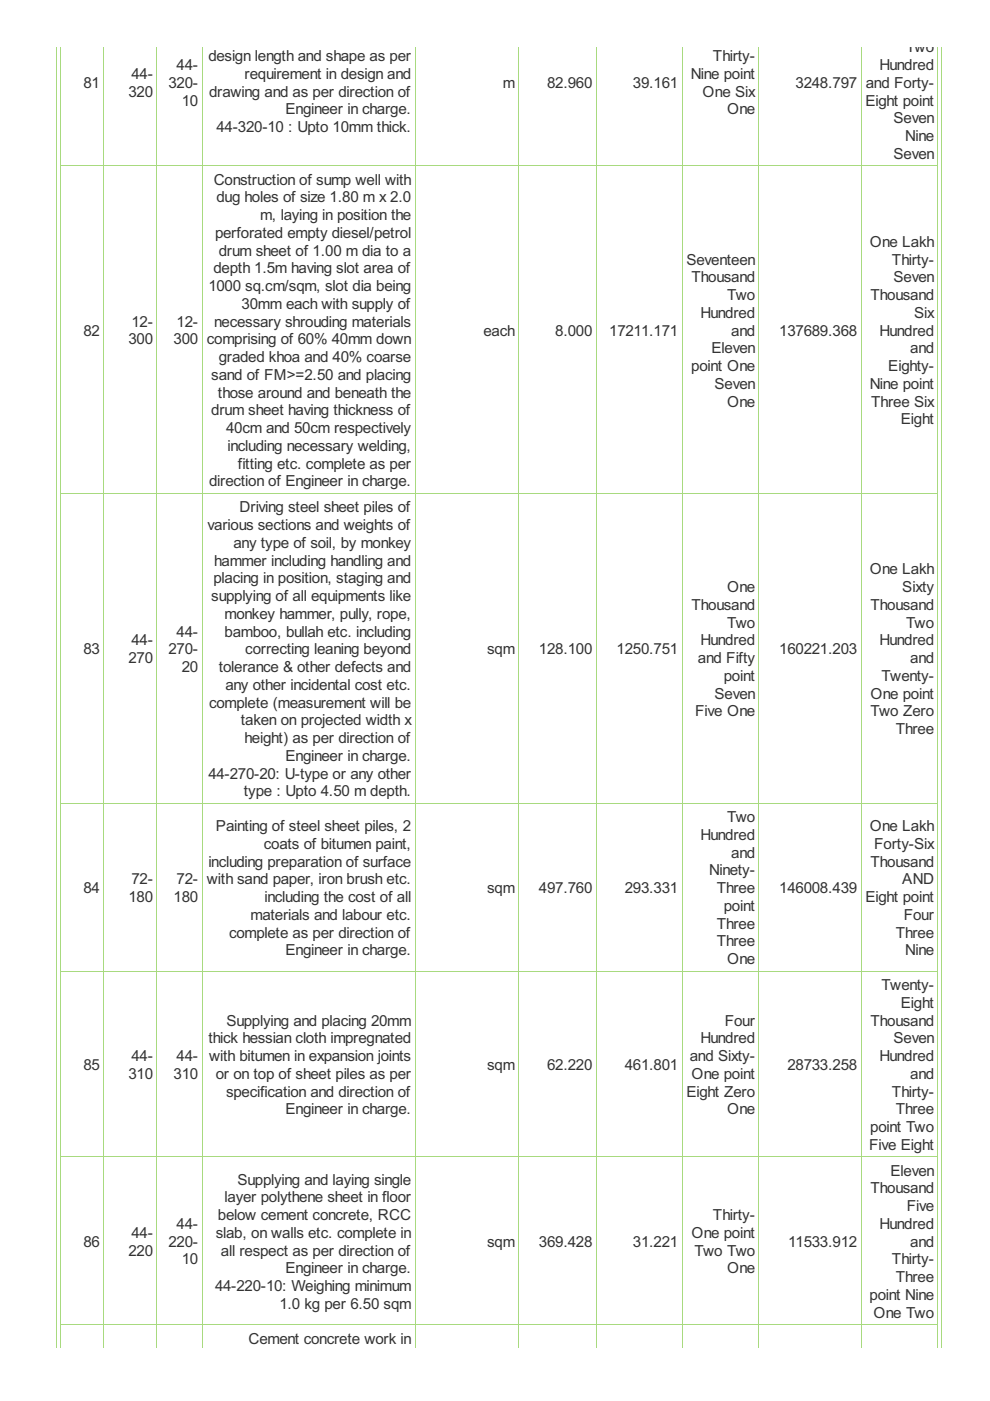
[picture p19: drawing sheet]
<svg xmlns="http://www.w3.org/2000/svg" width="210mm" height="297mm" viewBox="0 0 210 297" stroke-linecap="round" stroke-linejoin="round" font-family="sans-serif">
<defs><g id="words">
<g font-size="3.6" fill="#333">
<text x="192.1" y="11.1">Two</text>
<text x="27.9" y="16.7">44-</text>
<text x="37.4" y="14.9">44-</text>
<text x="44.2" y="13">design length and shape as per</text>
<text x="51.9" y="16.7">requirement in design and</text>
<text x="146.5" y="16.7">Nine point</text>
<text x="151.2" y="13">Thirty-</text>
<text x="186.5" y="14.9">Hundred</text>
<text x="17.7" y="18.6">81</text>
<text x="27.2" y="20.5">320</text>
<text x="35.7" y="18.6">320-</text>
<text x="38.5" y="22.4">10</text>
<text x="44.3" y="20.5">drawing and as per direction of</text>
<text x="106.6" y="18.6">m</text>
<text x="116" y="18.6">82.960</text>
<text x="134.2" y="18.6">39.161</text>
<text x="149" y="20.5">One Six</text>
<text x="168.7" y="18.6">3248.797</text>
<text x="183.5" y="22.4">Eight point</text>
<text x="183.6" y="18.6">and Forty-</text>
<text x="45.9" y="28">44-320-10 : Upto 10mm thick.</text>
<text x="60.5" y="24.3">Engineer in charge.</text>
<text x="154.2" y="24.3">One</text>
<text x="189.4" y="26.1">Seven</text>
<text x="191.9" y="29.9">Nine</text>
<text x="189.4" y="33.7">Seven</text>
<text x="45.3" y="39.2">Construction of sump well with</text>
<text x="45.9" y="42.9">dug holes of size 1.80 m x 2.0</text>
<text x="55.2" y="46.7">m, laying in position the</text>
<text x="45.6" y="50.4">perforated empty diesel/petrol</text>
<text x="184.4" y="52.3">One Lakh</text>
<text x="45.3" y="58">depth 1.5m having slot area of</text>
<text x="46.4" y="54.2">drum sheet of 1.00 m dia to a</text>
<text x="145.5" y="56.1">Seventeen</text>
<text x="146.6" y="59.9">Thousand</text>
<text x="189.1" y="56.1">Thirty-</text>
<text x="189.4" y="59.9">Seven</text>
<text x="44.2" y="61.7">1000 sq.cm/sqm, slot dia being</text>
<text x="51.2" y="65.5">30mm each with supply of</text>
<text x="154.2" y="63.6">Two</text>
<text x="184.6" y="63.6">Thousand</text>
<text x="17.7" y="71.1">82</text>
<text x="27.9" y="69.3">12-</text>
<text x="37.4" y="69.3">12-</text>
<text x="45.4" y="69.3">necessary shrouding materials</text>
<text x="102.5" y="71.1">each</text>
<text x="117.7" y="71.1">8.000</text>
<text x="129.2" y="71.1">17211.171</text>
<text x="148.5" y="67.4">Hundred</text>
<text x="155" y="71.1">and</text>
<text x="165.2" y="71.1">137689.368</text>
<text x="186.5" y="71.1">Hundred</text>
<text x="193.8" y="67.4">Six</text>
<text x="27.2" y="73">300</text>
<text x="36.8" y="73">300</text>
<text x="43.9" y="73">comprising of 60% 40mm down</text>
<text x="46.4" y="76.8">graded khoa and 40% coarse</text>
<text x="150.9" y="74.9">Eleven</text>
<text x="193" y="74.9">and</text>
<text x="44.8" y="80.6">sand of FM&gt;=2.50 and placing</text>
<text x="146.6" y="78.7">point One</text>
<text x="151.5" y="82.4">Seven</text>
<text x="184.4" y="82.4">Nine point</text>
<text x="188.3" y="78.7">Eighty-</text>
<text x="44.8" y="88.1">drum sheet having thickness of</text>
<text x="46.2" y="84.3">those around and beneath the</text>
<text x="154.2" y="86.2">One</text>
<text x="184.7" y="86.2">Three Six</text>
<text x="191" y="90">Eight</text>
<text x="47.9" y="91.8">40cm and 50cm respectively</text>
<text x="48.3" y="95.6">including necessary welding,</text>
<text x="50.4" y="99.4">fitting etc. complete as per</text>
<text x="44.3" y="103.1">direction of Engineer in charge.</text>
<text x="44" y="112.4">various sections and weights of</text>
<text x="50.8" y="108.6">Driving steel sheet piles of</text>
<text x="45.4" y="119.9">hammer including handling and</text>
<text x="49.5" y="116.2">any type of soil, by monkey</text>
<text x="45.3" y="123.7">placing in position, staging and</text>
<text x="154.2" y="125.6">One</text>
<text x="184.4" y="121.8">One Lakh</text>
<text x="191.3" y="125.6">Sixty</text>
<text x="44.8" y="127.4">supplying of all equipments like</text>
<text x="47.6" y="131.2">monkey hammer, pully, rope,</text>
<text x="146.6" y="129.3">Thousand</text>
<text x="184.6" y="129.3">Thousand</text>
<text x="27.9" y="136.8">44-</text>
<text x="37.4" y="135">44-</text>
<text x="47.6" y="135">bamboo, bullah etc. including</text>
<text x="148.5" y="136.8">Hundred</text>
<text x="154.2" y="133.1">Two</text>
<text x="186.5" y="136.8">Hundred</text>
<text x="192.1" y="133.1">Two</text>
<text x="17.7" y="138.7">83</text>
<text x="27.2" y="140.6">270</text>
<text x="35.7" y="138.7">270-</text>
<text x="38.5" y="142.5">20</text>
<text x="46.4" y="142.5">tolerance &amp; other defects and</text>
<text x="52" y="138.7">correcting leaning beyond</text>
<text x="103.3" y="138.7">sqm</text>
<text x="114.3" y="138.7">128.100</text>
<text x="130.7" y="138.7">1250.751</text>
<text x="148" y="140.6">and Fifty</text>
<text x="165.2" y="138.7">160221.203</text>
<text x="193" y="140.6">and</text>
<text x="47.8" y="146.3">any other incidental cost etc.</text>
<text x="151.5" y="148.1">Seven</text>
<text x="153.5" y="144.4">point</text>
<text x="184.6" y="148.1">One point</text>
<text x="186.9" y="144.4">Twenty-</text>
<text x="44.3" y="150">complete (measurement will be</text>
<text x="51.1" y="153.8">taken on projected width x</text>
<text x="147.4" y="151.9">Five One</text>
<text x="184.6" y="151.9">Two Zero</text>
<text x="189.9" y="155.7">Three</text>
<text x="51.9" y="157.5">height) as per direction of</text>
<text x="60.5" y="161.3">Engineer in charge.</text>
<text x="44.2" y="165.1">44-270-20: U-type or any other</text>
<text x="51.7" y="168.8">type : Upto 4.50 m depth.</text>
<text x="45.8" y="176.2">Painting of steel sheet piles, 2</text>
<text x="55.9" y="180">coats of bitumen paint,</text>
<text x="148.5" y="178.1">Hundred</text>
<text x="154.2" y="174.3">Two</text>
<text x="184.4" y="176.2">One Lakh</text>
<text x="185.4" y="180">Forty-Six</text>
<text x="44.2" y="183.7">including preparation of surface</text>
<text x="150.4" y="185.6">Ninety-</text>
<text x="155" y="181.9">and</text>
<text x="184.6" y="183.7">Thousand</text>
<text x="17.7" y="189.4">84</text>
<text x="27.2" y="191.3">180</text>
<text x="27.9" y="187.5">72-</text>
<text x="36.8" y="191.3">180</text>
<text x="37.4" y="187.5">72-</text>
<text x="43.9" y="187.5">with sand paper, iron brush etc.</text>
<text x="56.1" y="191.3">including the cost of all</text>
<text x="103.3" y="189.4">sqm</text>
<text x="114.3" y="189.4">497.760</text>
<text x="132.5" y="189.4">293.331</text>
<text x="152" y="189.4">Three</text>
<text x="165.2" y="189.4">146008.439</text>
<text x="183.5" y="191.3">Eight point</text>
<text x="191.3" y="187.5">AND</text>
<text x="53.1" y="195">materials and labour etc.</text>
<text x="152" y="196.9">Three</text>
<text x="153.5" y="193.1">point</text>
<text x="191.6" y="195">Four</text>
<text x="48.6" y="198.8">complete as per direction of</text>
<text x="60.5" y="202.6">Engineer in charge.</text>
<text x="152" y="200.7">Three</text>
<text x="189.9" y="198.8">Three</text>
<text x="191.9" y="202.6">Nine</text>
<text x="154.2" y="204.4">One</text>
<text x="186.9" y="209.9">Twenty-</text>
<text x="191" y="213.7">Eight</text>
<text x="44.2" y="221.2">thick hessian cloth impregnated</text>
<text x="48" y="217.4">Supplying and placing 20mm</text>
<text x="148.5" y="221.2">Hundred</text>
<text x="153.7" y="217.4">Four</text>
<text x="184.6" y="217.4">Thousand</text>
<text x="189.4" y="221.2">Seven</text>
<text x="17.7" y="226.9">85</text>
<text x="27.9" y="225">44-</text>
<text x="37.4" y="225">44-</text>
<text x="44.3" y="225">with bitumen in expansion joints</text>
<text x="103.3" y="226.9">sqm</text>
<text x="116" y="226.9">62.220</text>
<text x="132.5" y="226.9">461.801</text>
<text x="146.3" y="225">and Sixty-</text>
<text x="167" y="226.9">28733.258</text>
<text x="186.5" y="225">Hundred</text>
<text x="27.2" y="228.7">310</text>
<text x="36.8" y="228.7">310</text>
<text x="45.7" y="228.7">or on top of sheet piles as per</text>
<text x="47.9" y="232.5">specification and direction of</text>
<text x="145.5" y="232.5">Eight Zero</text>
<text x="146.6" y="228.7">One point</text>
<text x="189.1" y="232.5">Thirty-</text>
<text x="193" y="228.7">and</text>
<text x="60.5" y="236.3">Engineer in charge.</text>
<text x="154.2" y="236.3">One</text>
<text x="189.9" y="236.3">Three</text>
<text x="184.3" y="243.8">Five Eight</text>
<text x="184.5" y="240">point Two</text>
<text x="50.3" y="251.2">Supplying and laying single</text>
<text x="188.8" y="249.3">Eleven</text>
<text x="47.6" y="254.9">layer polythene sheet in floor</text>
<text x="184.6" y="253">Thousand</text>
<text x="192.3" y="256.8">Five</text>
<text x="27.9" y="262.5">44-</text>
<text x="37.4" y="260.6">44-</text>
<text x="45.7" y="262.5">slab, on walls etc. complete in</text>
<text x="46.2" y="258.7">below cement concrete, RCC</text>
<text x="146.6" y="262.5">One point</text>
<text x="151.2" y="258.7">Thirty-</text>
<text x="186.5" y="260.6">Hundred</text>
<text x="17.7" y="264.3">86</text>
<text x="27.2" y="266.2">220</text>
<text x="35.7" y="264.3">220-</text>
<text x="38.5" y="268.1">10</text>
<text x="46.8" y="266.2">all respect as per direction of</text>
<text x="60.5" y="270">Engineer in charge.</text>
<text x="103.3" y="264.3">sqm</text>
<text x="114.3" y="264.3">369.428</text>
<text x="134.2" y="264.3">31.221</text>
<text x="147.3" y="266.2">Two Two</text>
<text x="154.2" y="270">One</text>
<text x="167.1" y="264.3">11533.912</text>
<text x="189.1" y="268.1">Thirty-</text>
<text x="193" y="264.3">and</text>
<text x="45.6" y="273.7">44-220-10: Weighing minimum</text>
<text x="184.4" y="275.6">point Nine</text>
<text x="189.9" y="271.9">Three</text>
<text x="59.2" y="277.5">1.0 kg per 6.50 sqm</text>
<text x="185.2" y="279.4">One Two</text>
<text x="52.7" y="284.9">Cement concrete work in</text>
</g>
</g></defs>
<g fill="none" stroke="#a8da7f" stroke-width=".21">
<path d="M12 9.9v275.8M12.9 9.9v275.8M22 9.9v275.8M33.3 9.9v275.8M42.8 9.9v275.8M88 9.9v275.8M110 9.9v275.8M126.4 9.9v275.8M144.6 9.9v275.8M160.9 9.9v275.8M182.6 9.9v275.8M198.9 9.9v275.8"/>
<path d="M199.7 9.9v275.8M12.8 35.2h186.1M12.8 104.6h186.1M12.8 170.3h186.1M12.8 205.9h186.1M12.8 245.3h186.1M12.8 280.9h186.1"/>
</g>
<use href="#words"/>
</svg>
